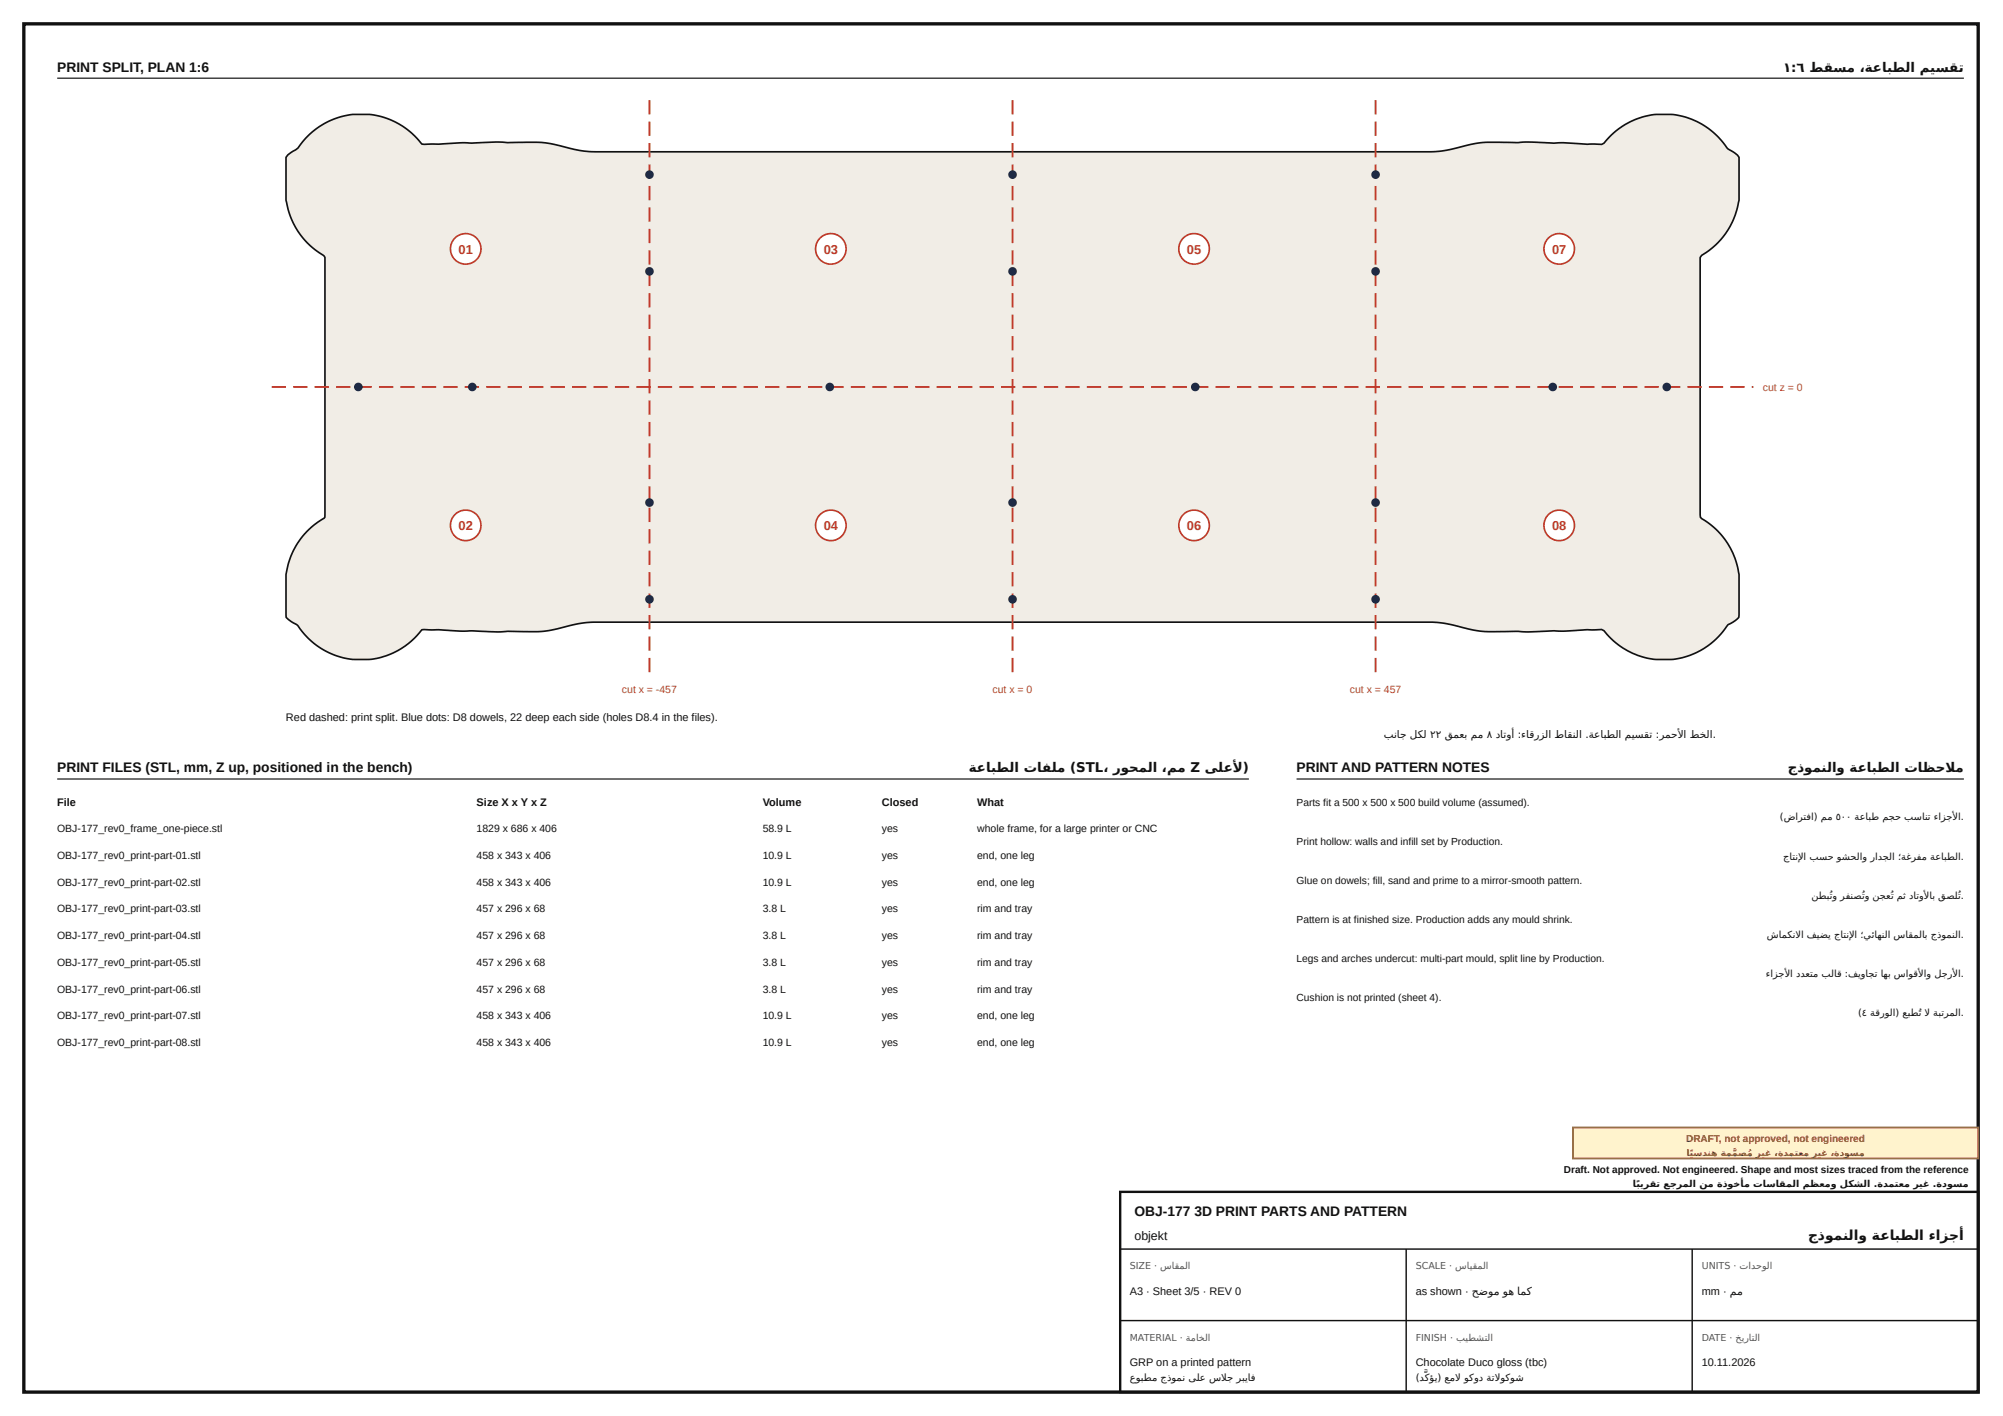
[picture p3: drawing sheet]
<svg xmlns="http://www.w3.org/2000/svg" width="420mm" height="297mm" viewBox="0 0 420 297" stroke-linecap="round" stroke-linejoin="round" font-family="sans-serif">
<defs><g id="words">
<g font-size="2.9" fill="#111">
<text x="12" y="15">PRINT SPLIT, PLAN 1:6</text>
<text x="12" y="162">PRINT FILES (STL, mm, Z up, positioned in the bench)</text>
<text x="272" y="162">PRINT AND PATTERN NOTES</text>
<text x="238" y="255">OBJ-177</text>
<text x="250.6" y="255">3D PRINT PARTS AND PATTERN</text>
<text x="379.3" y="260">جذومنلاو ةعابطلا ءازجأ</text>
</g>
<g font-size="2.8" fill="#111">
<text x="374.1" y="15">١:٦ طقسم ،ةعابطلا ميسقت</text>
<text x="203.3" y="162">ةعابطلا تافلم )STL، روحملا ،مم Z ىلعأل (</text>
<text x="375.1" y="162">جذومنلاو ةعابطلا تاظحال م</text>
</g>
<g font-size="2.7" fill="#c0392b">
<text x="96.2" y="53.3">01</text>
<text x="172.8" y="53.3">03</text>
<text x="249" y="53.3">05</text>
<text x="325.6" y="53.3">07</text>
<text x="96.2" y="111.3">02</text>
<text x="172.8" y="111.3">04</text>
<text x="249" y="111.3">06</text>
<text x="325.6" y="111.3">08</text>
</g>
<text font-size="2.6" fill="#111" x="238" y="260">objekt</text>
<g font-size="2.3" fill="#111">
<text x="60" y="151.3">Red dashed: print split. Blue dots: D8 dowels, 22 deep each side (holes D8.4 in the files).</text>
<text x="12" y="169">File</text>
<text x="100" y="169">Size X x Y x Z</text>
<text x="160" y="169">Volume</text>
<text x="185" y="169">Closed</text>
<text x="205" y="169">What</text>
<text x="237" y="271.6">A3 · Sheet 3/5 · REV 0</text>
<text x="297" y="271.6">as shown · حضوم وه امك</text>
<text x="357" y="271.6">mm · مم</text>
<text x="237" y="286.6">GRP on a printed pattern</text>
<text x="297" y="286.6">Chocolate Duco gloss (tbc)</text>
<text x="357" y="286.6">10.11.2026</text>
</g>
<g font-size="2.2" fill="#c0392b">
<text x="369.8" y="82">cut z = 0</text>
<text x="130.5" y="145.3">cut x = -457</text>
<text x="208.2" y="145.3">cut x = 0</text>
<text x="283.2" y="145.3">cut x = 457</text>
</g>
<g font-size="2.2" fill="#111">
<text x="290.3" y="154.8">بناج لكل ٢٢ قمعب مم ٨ داتوأ :ءاقرزلا طاقنلا .ةعابطلا ميسقت :رمحأل ا طخلا.</text>
<text x="12" y="174.6">OBJ-177_rev0_frame_one-piece.stl</text>
<text x="100" y="174.6">1829 x 686 x 406</text>
<text x="160" y="174.6">58.9 L</text>
<text x="185" y="174.6">yes</text>
<text x="205" y="174.6">whole frame, for a large printer or CNC</text>
<text x="12" y="180.2">OBJ-177_rev0_print-part-01.stl</text>
<text x="12" y="185.8">OBJ-177_rev0_print-part-02.stl</text>
<text x="100" y="180.2">458 x 343 x 406</text>
<text x="100" y="185.8">458 x 343 x 406</text>
<text x="160" y="180.2">10.9 L</text>
<text x="160" y="185.8">10.9 L</text>
<text x="185" y="180.2">yes</text>
<text x="185" y="185.8">yes</text>
<text x="205" y="180.2">end, one leg</text>
<text x="205" y="185.8">end, one leg</text>
<text x="12" y="191.4">OBJ-177_rev0_print-part-03.stl</text>
<text x="100" y="191.4">457 x 296 x 68</text>
<text x="160" y="191.4">3.8 L</text>
<text x="185" y="191.4">yes</text>
<text x="205" y="191.4">rim and tray</text>
<text x="12" y="197">OBJ-177_rev0_print-part-04.stl</text>
<text x="100" y="197">457 x 296 x 68</text>
<text x="160" y="197">3.8 L</text>
<text x="185" y="197">yes</text>
<text x="205" y="197">rim and tray</text>
<text x="12" y="202.6">OBJ-177_rev0_print-part-05.stl</text>
<text x="100" y="202.6">457 x 296 x 68</text>
<text x="160" y="202.6">3.8 L</text>
<text x="185" y="202.6">yes</text>
<text x="205" y="202.6">rim and tray</text>
<text x="12" y="208.2">OBJ-177_rev0_print-part-06.stl</text>
<text x="100" y="208.2">457 x 296 x 68</text>
<text x="160" y="208.2">3.8 L</text>
<text x="185" y="208.2">yes</text>
<text x="205" y="208.2">rim and tray</text>
<text x="12" y="213.8">OBJ-177_rev0_print-part-07.stl</text>
<text x="100" y="213.8">458 x 343 x 406</text>
<text x="160" y="213.8">10.9 L</text>
<text x="185" y="213.8">yes</text>
<text x="205" y="213.8">end, one leg</text>
<text x="12" y="219.4">OBJ-177_rev0_print-part-08.stl</text>
<text x="100" y="219.4">458 x 343 x 406</text>
<text x="160" y="219.4">10.9 L</text>
<text x="185" y="219.4">yes</text>
<text x="205" y="219.4">end, one leg</text>
</g>
<g font-size="2.1" fill="#111">
<text x="272" y="169">Parts fit a 500 x 500 x 500 build volume (assumed).</text>
<text x="272" y="177.2">Print hollow: walls and infill set by Production.</text>
<text x="272" y="185.4">Glue on dowels; fill, sand and prime to a mirror-smooth pattern.</text>
<text x="272" y="193.6">Pattern is at finished size. Production adds any mould shrink.</text>
<text x="272" y="201.8">Legs and arches undercut: multi-part mould, split line by Production.</text>
<text x="272" y="210">Cushion is not printed (sheet 4).</text>
<text x="328.1" y="246">Draft. Not approved. Not engineered. Shape and most sizes traced from the reference</text>
<text x="237" y="289.6">عوبطم جذومن ىلع سال ج ربياف</text>
<text x="297" y="289.6">(دَّك ؤي) عمال وكود ةتال وكوش</text>
</g>
<text font-size="2.1" fill="#7a4a12" x="353.7" y="239.6">DRAFT, not approved, not engineered</text>
<g font-size="2" fill="#111">
<text x="373.4" y="172.1">(ضارتفا) مم ٥٠٠ ةعابط مجح بسانت ءازجأل ا.</text>
<text x="374.1" y="180.3">جاتنإل ا بسح وشحلاو رادجلا ؛ةغرفم ةعابطلا.</text>
<text x="380" y="188.5">نطبُت و رفنصُت و نجعُت مث داتوأل اب قصلُت .</text>
<text x="370.7" y="196.7">شامكنال ا فيضي جاتنإل ا ؛يئاهنلا ساقملاب جذومنلا.</text>
<text x="370.5" y="204.9">ءازجأل ا ددعتم بلاق :فيواجت اهب ساوقأل او لجرأل ا.</text>
<text x="389.8" y="213.1">(٤ ةقرولا) عبطُت ال ةبترملا.</text>
<text x="342.5" y="249">اًب يرقت عجرملا نم ةذوخأم تاساقملا مظعمو لكشلا .ةدمتعم ريغ .ةدوسم</text>
</g>
<g font-size="2" fill="#555">
<text x="237" y="266.2">SIZE · ساقملا</text>
<text x="297" y="266.2">SCALE · سايقملا</text>
<text x="357" y="266.2">UNITS · تادحولا</text>
<text x="237" y="281.2">MATERIAL · ةماخلا</text>
<text x="297" y="281.2">FINISH · بيطشتلا</text>
<text x="357" y="281.2">DATE · خيراتلا</text>
</g>
<text font-size="1.9" fill="#7a4a12" x="353.8" y="242.4">اًي سدنه ةمَّم صُم ريغ ،ةدمتعم ريغ ،ةدوسم</text>
</g></defs>
<path d="M12 16.4h400" fill="none" stroke="#111" stroke-width=".25"/>
<path d="M60.4 32.5l.6-.5a4.8 4.8 0 0 0 2.5-2.3 16.1 16.1 0 0 1 25 .5h3.5l5-.3 2 .1 5-.2 4 .1a30.4 30.4 0 0 1 12.5 1.4 55.3 55.3 0 0 0 11 .5h164a33.4 33.4 0 0 0 10-.7 27.4 27.4 0 0 1 11-1.2l4.5-.1 14 .4a1.59 1.59 0 0 0 2-.8 16 16 0 0 1 25.5 1.8 6.1 6.1 0 0 1 2.3 1.8v6a15.6 15.6 0 0 1-7.8 14.6l-.3 .4v53.5a1.16 1.16 0 0 0 .8 1.6 15.8 15.8 0 0 1 7.3 14.9v4a2.09 2.09 0 0 1-1.3 2.5 4.6 4.6 0 0 0-2.1 2 16.1 16.1 0 0 1-24.9-.2l-.5-.3-8 .4-2-.1-5.5 .2-3.5-.1a28.3 28.3 0 0 1-10.6-.9 29 29 0 0 0-10.4-1h-167a32.2 32.2 0 0 0-12.5 1.5 43 43 0 0 1-10 .4l-2 .1-15-.4a1.05 1.05 0 0 0-1.5 .6 16 16 0 0 1-25.8-1.7l-1.2-.7-1-.8v-5.5a16.1 16.1 0 0 1 8.1-15.5l.1-54a.98 .98 0 0 0-.7-1.1 15.9 15.9 0 0 1-7.5-15.4v-5z" fill="#f1ede6"/>
<path d="M60.4 32.5l.6-.5a4.8 4.8 0 0 0 2.5-2.3 16.1 16.1 0 0 1 25 .5h3.5l5-.3 2 .1 5-.2 4 .1a30.4 30.4 0 0 1 12.5 1.4 55.3 55.3 0 0 0 11 .5h164a33.4 33.4 0 0 0 10-.7 27.4 27.4 0 0 1 11-1.2l4.5-.1 14 .4a1.59 1.59 0 0 0 2-.8 16 16 0 0 1 25.5 1.8 6.1 6.1 0 0 1 2.3 1.8v6a15.6 15.6 0 0 1-7.8 14.6l-.3 .4v53.5a1.16 1.16 0 0 0 .8 1.6 15.8 15.8 0 0 1 7.3 14.9v4a2.09 2.09 0 0 1-1.3 2.5 4.6 4.6 0 0 0-2.1 2 16.1 16.1 0 0 1-24.9-.2l-.5-.3-8 .4-2-.1-5.5 .2-3.5-.1a28.3 28.3 0 0 1-10.6-.9 29 29 0 0 0-10.4-1h-167a32.2 32.2 0 0 0-12.5 1.5 43 43 0 0 1-10 .4l-2 .1-15-.4a1.05 1.05 0 0 0-1.5 .6 16 16 0 0 1-25.8-1.7l-1.2-.7-1-.8v-5.5a16.1 16.1 0 0 1 8.1-15.5l.1-54a.98 .98 0 0 0-.7-1.1 15.9 15.9 0 0 1-7.5-15.4v-5z" fill="none" stroke="#111" stroke-width=".35"/>
<g fill="#c0392b">
<path d="M136 21h.4v3h-.4zM136 25.5h.4v3h-.4zM136 30h.4v3h-.4zM136 34.5h.4v3h-.4zM136 39h.4v3h-.4zM136 43.5h.4v3h-.4zM136 48h.4v3h-.4zM136 52.5h.4v3h-.4zM136 57h.4v3h-.4zM136 61.5h.4v3h-.4zM136 66h.4v3h-.4zM136 70.5h.4v3h-.4zM136 75h.4v3h-.4zM136 79.5h.4v3h-.4zM136 84h.4v3h-.4zM136 88.5h.4v3h-.4zM136 93h.4v3h-.4zM136 97.5h.4v3h-.4zM136 102h.4v3h-.4zM136 106.5h.4v3h-.4zM136 111h.4v3h-.4zM136 115.5h.4v3h-.4zM136 120h.4v3h-.4zM136 124.5h.4v3h-.4zM136 129h.4v3h-.4zM136 133.5h.4v3h-.4zM136 138h.4v3h-.4z"/>
<path d="M212.2 21h.4v3h-.4zM212.2 25.5h.4v3h-.4zM212.2 30h.4v3h-.4zM212.2 34.5h.4v3h-.4zM212.2 39h.4v3h-.4zM212.2 43.5h.4v3h-.4zM212.2 48h.4v3h-.4zM212.2 52.5h.4v3h-.4zM212.2 57h.4v3h-.4zM212.2 61.5h.4v3h-.4zM212.2 66h.4v3h-.4zM212.2 70.5h.4v3h-.4zM212.2 75h.4v3h-.4zM212.2 79.5h.4v3h-.4zM212.2 84h.4v3h-.4zM212.2 88.5h.4v3h-.4zM212.2 93h.4v3h-.4zM212.2 97.5h.4v3h-.4zM212.2 102h.4v3h-.4zM212.2 106.5h.4v3h-.4zM212.2 111h.4v3h-.4zM212.2 115.5h.4v3h-.4zM212.2 120h.4v3h-.4zM212.2 124.5h.4v3h-.4zM212.2 129h.4v3h-.4zM212.2 133.5h.4v3h-.4zM212.2 138h.4v3h-.4z"/>
<path d="M288.4 21h.4v3h-.4zM288.4 25.5h.4v3h-.4zM288.4 30h.4v3h-.4zM288.4 34.5h.4v3h-.4zM288.4 39h.4v3h-.4zM288.4 43.5h.4v3h-.4zM288.4 48h.4v3h-.4zM288.4 52.5h.4v3h-.4zM288.4 57h.4v3h-.4zM288.4 61.5h.4v3h-.4zM288.4 66h.4v3h-.4zM288.4 70.5h.4v3h-.4zM288.4 75h.4v3h-.4zM288.4 79.5h.4v3h-.4zM288.4 84h.4v3h-.4zM288.4 88.5h.4v3h-.4zM288.4 93h.4v3h-.4zM288.4 97.5h.4v3h-.4zM288.4 102h.4v3h-.4zM288.4 106.5h.4v3h-.4zM288.4 111h.4v3h-.4zM288.4 115.5h.4v3h-.4zM288.4 120h.4v3h-.4zM288.4 124.5h.4v3h-.4zM288.4 129h.4v3h-.4zM288.4 133.5h.4v3h-.4zM288.4 138h.4v3h-.4z"/>
<path d="M57 81h3v.4h-3zM61.5 81h3v.4h-3zM66 81h3v.4h-3zM70.5 81h3v.4h-3zM75 81h3v.4h-3zM79.5 81h3v.4h-3zM84 81h3v.4h-3zM88.5 81h3v.4h-3zM93 81h3v.4h-3zM97.5 81h3v.4h-3zM102 81h3v.4h-3zM106.5 81h3v.4h-3zM111 81h3v.4h-3zM115.5 81h3v.4h-3zM120 81h3v.4h-3zM124.5 81h3v.4h-3zM129 81h3v.4h-3zM133.5 81h3v.4h-3zM138 81h3v.4h-3zM142.5 81h3v.4h-3zM147 81h3v.4h-3zM151.5 81h3v.4h-3zM156 81h3v.4h-3zM160.5 81h3v.4h-3zM165 81h3v.4h-3zM169.5 81h3v.4h-3zM174 81h3v.4h-3zM178.5 81h3v.4h-3zM183 81h3v.4h-3zM187.5 81h3v.4h-3zM192 81h3v.4h-3zM196.5 81h3v.4h-3zM201 81h3v.4h-3zM205.5 81h3v.4h-3zM210 81h3v.4h-3zM214.5 81h3v.4h-3zM219 81h3v.4h-3zM223.5 81h3v.4h-3zM228 81h3v.4h-3zM232.5 81h3v.4h-3zM237 81h3v.4h-3zM241.5 81h3v.4h-3zM246 81h3v.4h-3zM250.5 81h3v.4h-3zM255 81h3v.4h-3zM259.5 81h3v.4h-3zM264 81h3v.4h-3zM268.5 81h3v.4h-3zM273 81h3v.4h-3zM277.5 81h3v.4h-3zM282 81h3v.4h-3zM286.5 81h3v.4h-3zM291 81h3v.4h-3zM295.5 81h3v.4h-3zM300 81h3v.4h-3zM304.5 81h3v.4h-3zM309 81h3v.4h-3zM313.5 81h3v.4h-3zM318 81h3v.4h-3zM322.5 81h3v.4h-3zM327 81h3v.4h-3zM331.5 81h3v.4h-3zM336 81h3v.4h-3zM340.5 81h3v.4h-3zM345 81h3v.4h-3zM349.5 81h3v.4h-3zM354 81h3v.4h-3zM358.5 81h3v.4h-3zM363 81h3v.4h-3zM367.5 81h.3v.4h-.3z"/>
</g>
<circle cx="97.7" cy="52.2" r="3.2" fill="#fff"/>
<circle cx="97.7" cy="52.2" r="3.2" fill="none" stroke="#c0392b" stroke-width=".35"/>
<circle cx="97.7" cy="110.2" r="3.2" fill="#fff"/>
<circle cx="97.7" cy="110.2" r="3.2" fill="none" stroke="#c0392b" stroke-width=".35"/>
<circle cx="174.3" cy="52.2" r="3.2" fill="#fff"/>
<circle cx="174.3" cy="52.2" r="3.2" fill="none" stroke="#c0392b" stroke-width=".35"/>
<circle cx="174.3" cy="110.2" r="3.2" fill="#fff"/>
<circle cx="174.3" cy="110.2" r="3.2" fill="none" stroke="#c0392b" stroke-width=".35"/>
<circle cx="250.5" cy="52.2" r="3.2" fill="#fff"/>
<circle cx="250.5" cy="52.2" r="3.2" fill="none" stroke="#c0392b" stroke-width=".35"/>
<circle cx="250.5" cy="110.2" r="3.2" fill="#fff"/>
<circle cx="250.5" cy="110.2" r="3.2" fill="none" stroke="#c0392b" stroke-width=".35"/>
<circle cx="327.1" cy="52.2" r="3.2" fill="#fff"/>
<circle cx="327.1" cy="52.2" r="3.2" fill="none" stroke="#c0392b" stroke-width=".35"/>
<circle cx="327.1" cy="110.2" r="3.2" fill="#fff"/>
<circle cx="327.1" cy="110.2" r="3.2" fill="none" stroke="#c0392b" stroke-width=".35"/>
<g fill="#1e2a44">
<circle cx="136.2" cy="36.6" r=".9"/>
<circle cx="136.2" cy="56.9" r=".9"/>
<circle cx="136.2" cy="125.7" r=".9"/>
<circle cx="136.2" cy="105.4" r=".9"/>
<circle cx="212.4" cy="36.6" r=".9"/>
<circle cx="212.4" cy="56.9" r=".9"/>
<circle cx="212.4" cy="125.7" r=".9"/>
<circle cx="212.4" cy="105.4" r=".9"/>
<circle cx="288.6" cy="36.6" r=".9"/>
<circle cx="288.6" cy="56.9" r=".9"/>
<circle cx="288.6" cy="125.7" r=".9"/>
<circle cx="288.6" cy="105.4" r=".9"/>
<circle cx="75.2" cy="81.2" r=".9"/>
<circle cx="349.7" cy="81.2" r=".9"/>
<circle cx="99.1" cy="81.2" r=".9"/>
<circle cx="174.1" cy="81.2" r=".9"/>
<circle cx="250.7" cy="81.2" r=".9"/>
<circle cx="325.7" cy="81.2" r=".9"/>
</g>
<path d="M12 163.4h250M272 163.4h140" fill="none" stroke="#111" stroke-width=".25"/>
<path d="M5 5h410v287h-410z" fill="none" stroke="#111" stroke-width=".7" stroke-linecap="butt"/>
<path d="M235 250h180v42h-180z" fill="none" stroke="#111" stroke-width=".5"/>
<path d="M235 262h180M235 277h180M295 262v30M355 262v30" fill="none" stroke="#111" stroke-width=".3"/>
<path d="M330 236.5h85v6.5h-85z" fill="#fff3cd"/>
<path d="M330 236.5h85v6.5h-85z" fill="none" stroke="#9b6835" stroke-width=".4"/>
<use href="#words"/>
</svg>
